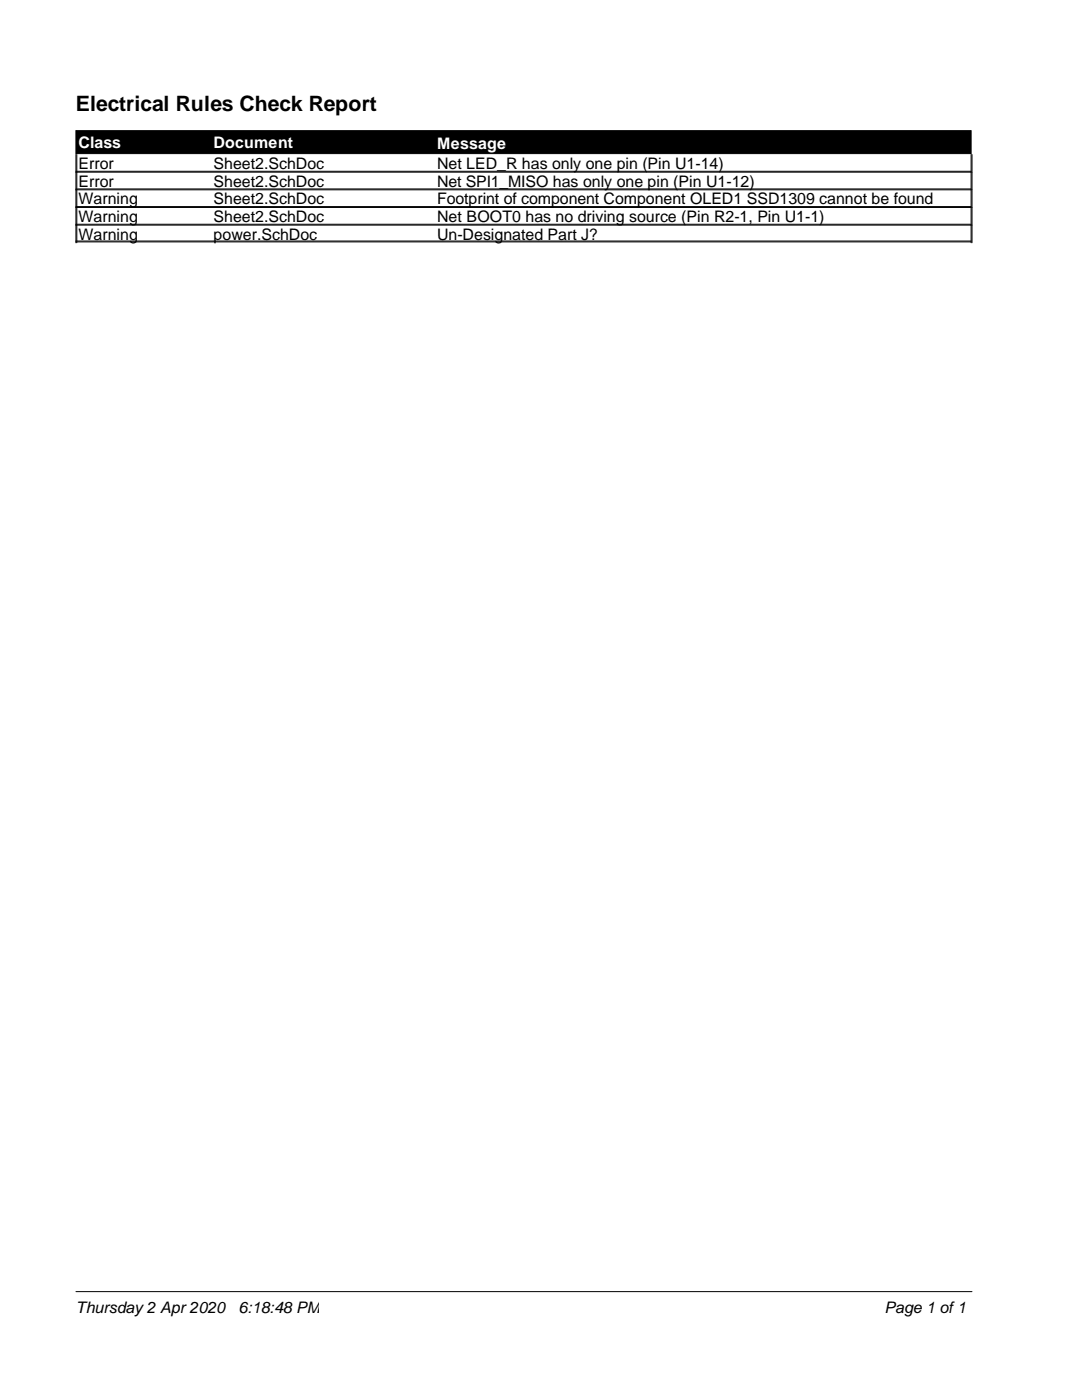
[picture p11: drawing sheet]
<svg xmlns="http://www.w3.org/2000/svg" width="216mm" height="279mm" viewBox="0 0 216 279" stroke-linecap="round" stroke-linejoin="round" font-family="sans-serif">
<defs><g id="words">
<text font-size="4.2" x="15.1" y="22.2">Electrical Rules Check Report</text>
<g font-size="3.2" fill="#fff">
<text x="15.7" y="29.5">Class</text>
<text x="42.6" y="29.5">Document</text>
<text x="87.2" y="29.7">Message</text>
</g>
<g font-size="3.2">
<text x="15.7" y="33.7">Error</text>
<text x="42.6" y="33.7">Sheet2.SchDoc</text>
<text x="87.2" y="33.7">Net LED_R has only one pin (Pin U1-14)</text>
<text x="15.7" y="37.2">Error</text>
<text x="15.7" y="40.8">Warning</text>
<text x="42.6" y="37.2">Sheet2.SchDoc</text>
<text x="42.6" y="40.8">Sheet2.SchDoc</text>
<text x="87.2" y="37.2">Net SPI1_MISO has only one pin (Pin U1-12)</text>
<text x="87.2" y="40.8">Footprint of component Component OLED1 SSD1309 cannot be found</text>
<text x="15.7" y="44.3">Warning</text>
<text x="15.7" y="47.8">Warning</text>
<text x="42.6" y="44.3">Sheet2.SchDoc</text>
<text x="42.6" y="47.8">power.SchDoc</text>
<text x="87.2" y="44.3">Net BOOT0 has no driving source (Pin R2-1, Pin U1-1)</text>
<text x="87.2" y="47.8">Un-Designated Part J?</text>
<text x="15.1" y="262">Thursday 2 Apr 2020</text>
<text x="47.6" y="262">6:18:48 PM</text>
<text x="176.5" y="262">Page 1 of 1</text>
</g>
</g></defs>
<path d="M15.1 26.1h178.7v4.6h-178.7z" fill="#000" stroke="#000" stroke-width=".2"/>
<g fill="none" stroke="#000" stroke-width=".2">
<path d="M15.1 34.4h178.7M15.1 34.2h178.7M15.1 30.8v17.7M15.1 37.9h178.7M15.1 37.7h178.7M15.3 30.8v17.7M193.8 30.8v17.7M194 30.8v17.7M15.1 41.4h178.7M15.1 41.2h178.7M15.1 44.9h178.7M15.1 44.8h178.7"/>
<path d="M15.1 48.3h178.7M15.1 48.1h178.7M15.1 257.8h178.9"/>
</g>
<use href="#words"/>
</svg>
